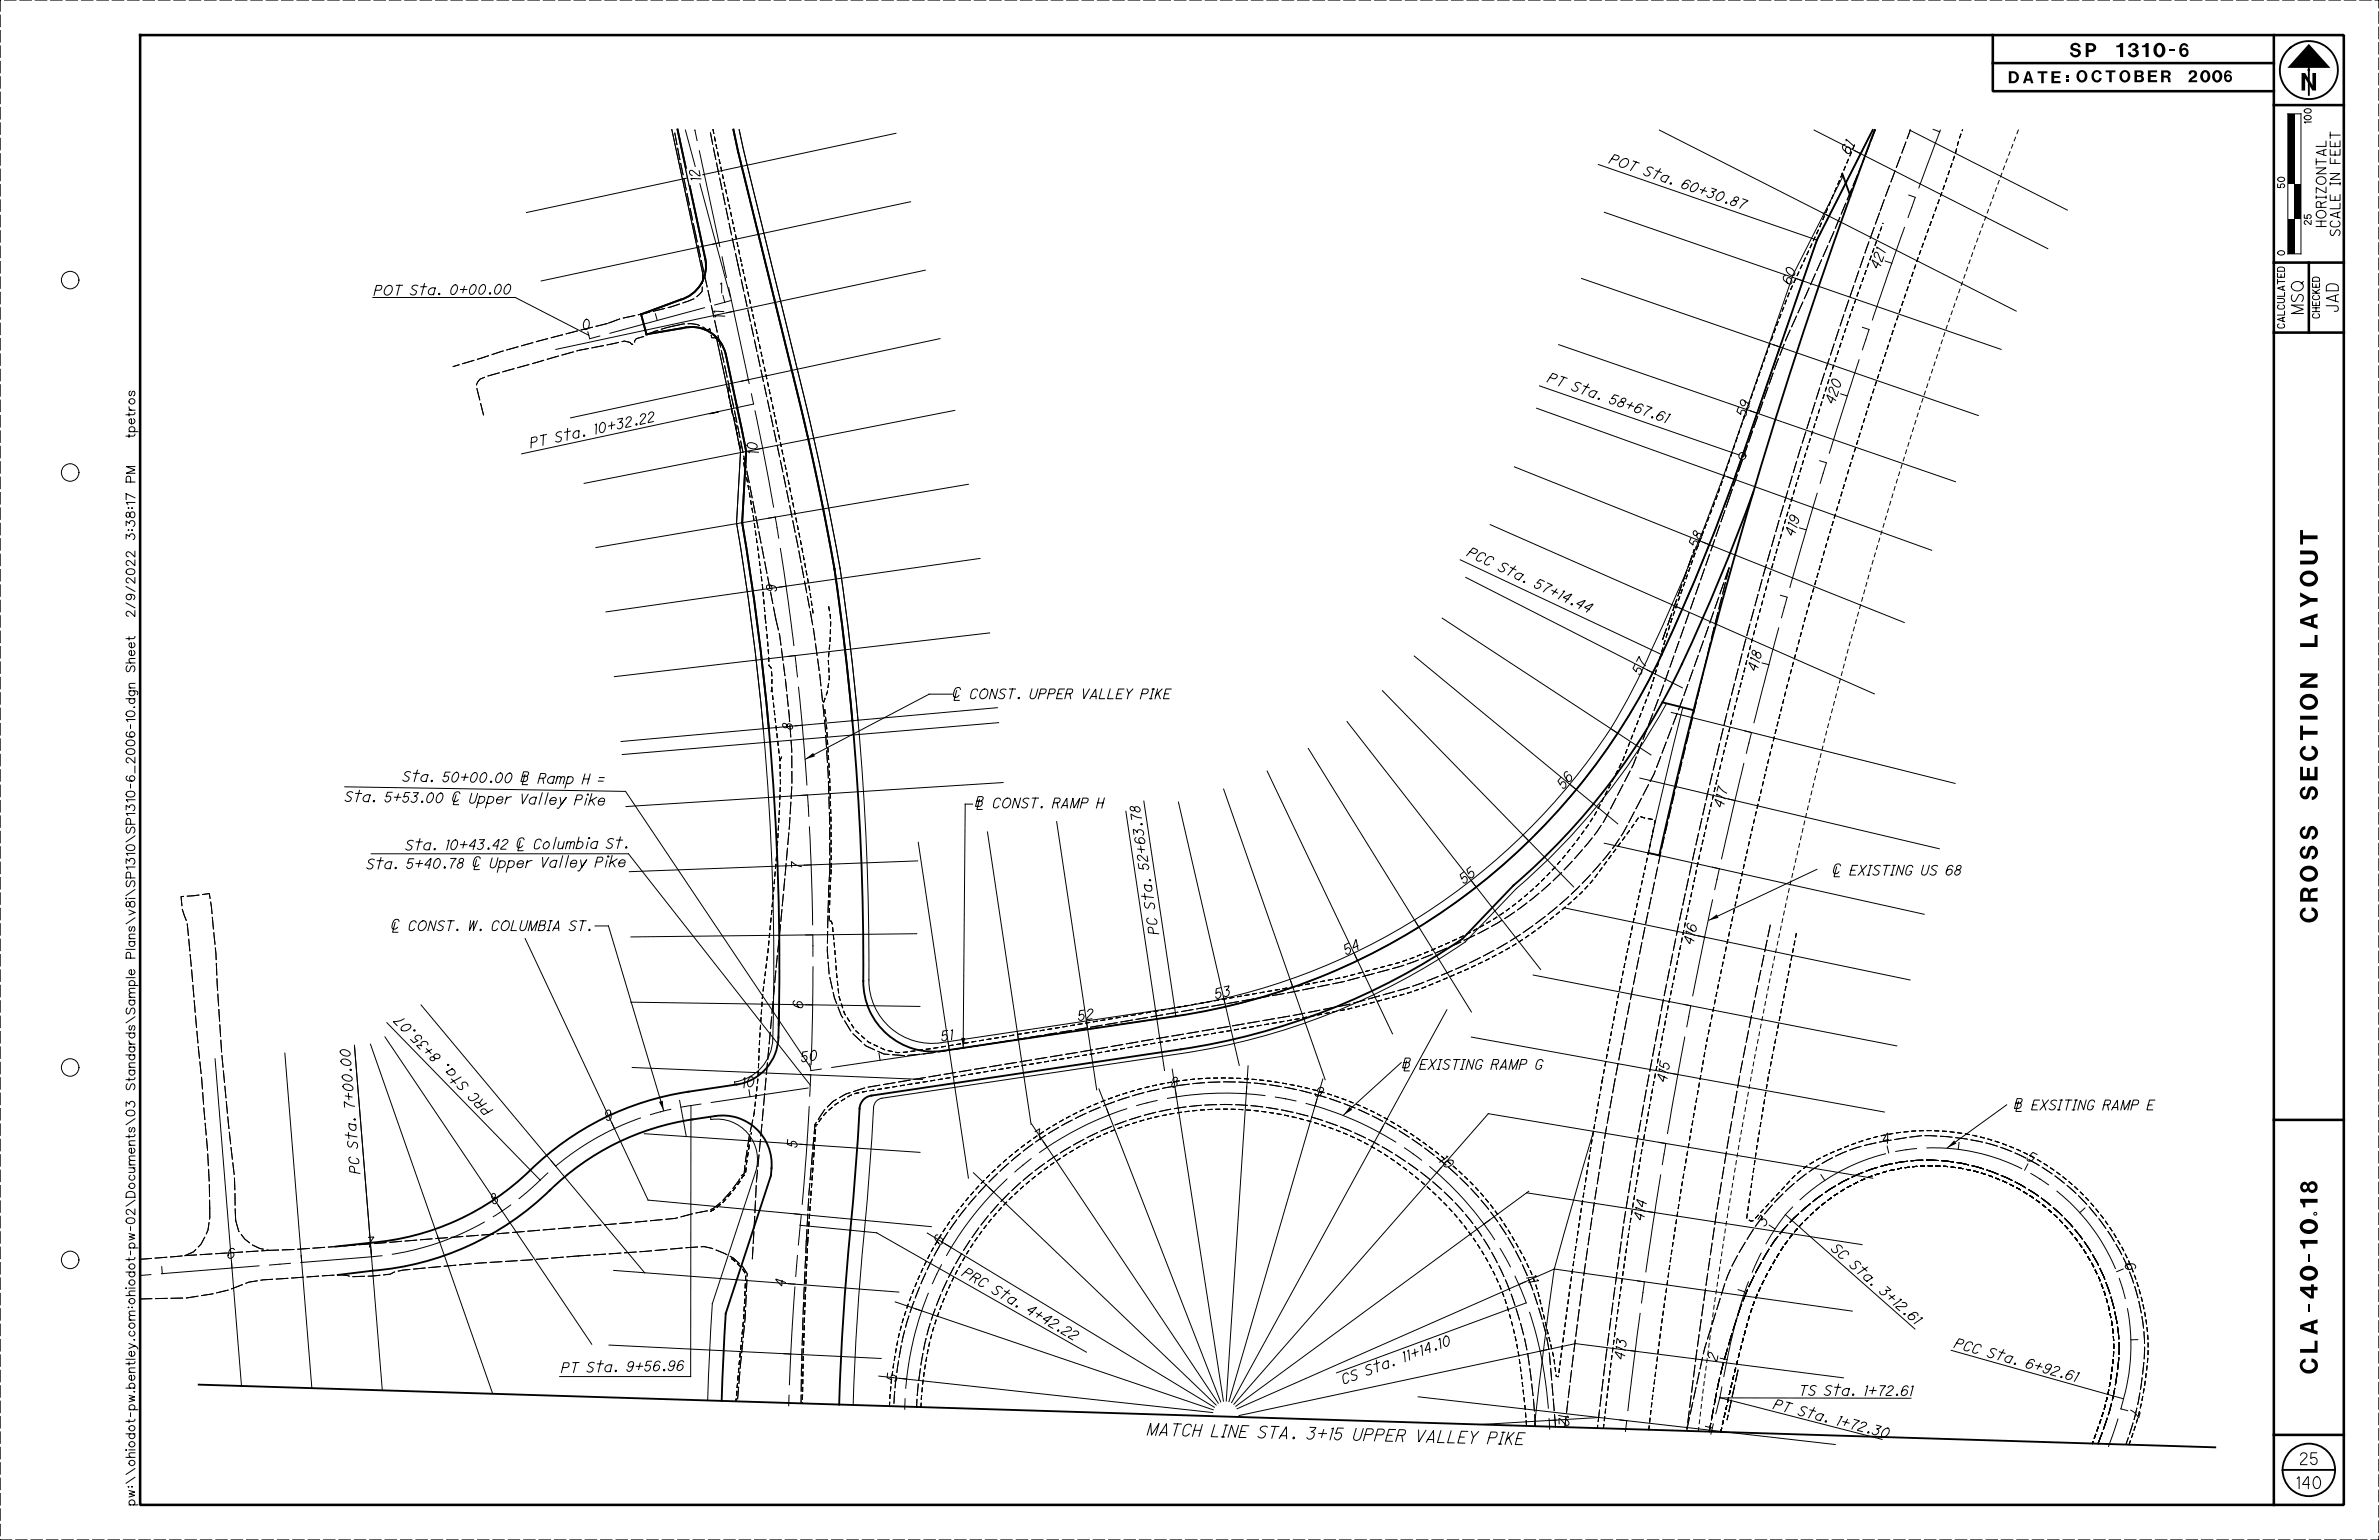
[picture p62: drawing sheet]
<svg xmlns="http://www.w3.org/2000/svg" width="864mm" height="559mm" viewBox="0 0 864 559" stroke-linecap="round" stroke-linejoin="round" font-family="sans-serif">
<defs><g id="words">
<g font-size="6.3">
<text x="835.5" y="32.8">N</text>
<text x="841.3" y="334.7" transform="rotate(-90 841.3 334.7)">CROSS SECTION LAYOUT</text>
<text x="841.3" y="498.4" transform="rotate(-90 841.3 498.4)">CLA-40-10.18</text>
</g>
<text font-size="5.1" x="751.4" y="20.7">SP 1310-6</text>
<g font-size="4.3">
<text x="729.2" y="30.2">DATE:OCTOBER 2006</text>
<text x="836.1" y="113.8" transform="rotate(-90 836.1 113.8)">MSQ</text>
<text x="848.8" y="113" transform="rotate(-90 848.8 113)">JAD</text>
<text x="416.4" y="520.7" transform="rotate(1 416.4 520.7)">MA T C H</text>
<text x="439.7" y="521.3" transform="rotate(1 439.7 521.3)">L I N E</text>
<text x="456.5" y="521.7" transform="rotate(1 456.5 521.7)">S T A .</text>
<text x="474.3" y="522.2" transform="rotate(1 474.3 522.2)">3 + 15</text>
<text x="491" y="522.6" transform="rotate(1 491 522.6)">U P P E R</text>
<text x="513.7" y="523.2" transform="rotate(1 513.7 523.2)">V A L L E Y</text>
<text x="539.9" y="523.9" transform="rotate(1 539.9 523.9)">P I KE</text>
<text x="835.1" y="531.5">25</text>
<text x="833.9" y="540.1">140</text>
</g>
<g font-size="3.6">
<text x="672.6" y="53.4" transform="rotate(-63 672.6 53.4)">1</text>
<text x="584" y="59.1" transform="rotate(19 584 59.1)">P O T</text>
<text x="671.2" y="56.2" transform="rotate(-63 671.2 56.2)">6</text>
<text x="254.5" y="65.5" transform="rotate(-102 254.5 65.5)">12</text>
<text x="596.4" y="63.4" transform="rotate(19 596.4 63.4)">S t a .</text>
<text x="610" y="68.1" transform="rotate(19 610 68.1)">6</text>
<text x="613" y="69.1" transform="rotate(19 613 69.1)">0 + 3</text>
<text x="622.4" y="72.4" transform="rotate(19 622.4 72.4)">0 . 8</text>
<text x="630.7" y="75.2" transform="rotate(19 630.7 75.2)">7</text>
<text x="844.4" y="82.2" transform="rotate(-90 844.4 82.2)">HORIZONTAL</text>
<text x="849.4" y="85.5" transform="rotate(-90 849.4 85.5)">SCALE IN FEET</text>
<text x="683.2" y="95" transform="rotate(-71 683.2 95)">2</text>
<text x="684.2" y="92.2" transform="rotate(-71 684.2 92.2)">1</text>
<text x="651.1" y="100.6" transform="rotate(-71 651.1 100.6)">0</text>
<text x="682.1" y="98" transform="rotate(-71 682.1 98)">4</text>
<text x="135.8" y="107.2" transform="rotate(-1 135.8 107.2)">P O T</text>
<text x="148.9" y="107" transform="rotate(-1 148.9 107)">S t a .</text>
<text x="163.3" y="106.9" transform="rotate(-1 163.3 106.9)">0 + 0</text>
<text x="173.5" y="106.8" transform="rotate(-1 173.5 106.8)">0 . 0</text>
<text x="182.6" y="106.7" transform="rotate(-1 182.6 106.7)">0</text>
<text x="261.5" y="106.4" transform="rotate(-15 261.5 106.4)">1</text>
<text x="650.1" y="103.6" transform="rotate(-71 650.1 103.6)">6</text>
<text x="211.8" y="119.8" transform="rotate(-15 211.8 119.8)">0</text>
<text x="263.2" y="115.2" transform="rotate(-102 263.2 115.2)">11</text>
<text x="561.6" y="138.5" transform="rotate(19 561.6 138.5)">P T</text>
<text x="570.3" y="141.5" transform="rotate(19 570.3 141.5)">S t a .</text>
<text x="666.8" y="143.9" transform="rotate(-72 666.8 143.9)">2</text>
<text x="667.7" y="141" transform="rotate(-72 667.7 141)">0</text>
<text x="583.9" y="146.2" transform="rotate(19 583.9 146.2)">5</text>
<text x="586.8" y="147.2" transform="rotate(19 586.8 147.2)">8 + 6</text>
<text x="634.6" y="148.6" transform="rotate(-71 634.6 148.6)">9</text>
<text x="665.8" y="146.9" transform="rotate(-72 665.8 146.9)">4</text>
<text x="227.2" y="155.1" transform="rotate(-12 227.2 155.1)">2 . 2</text>
<text x="235.3" y="153.4" transform="rotate(-12 235.3 153.4)">2</text>
<text x="595.9" y="150.4" transform="rotate(19 595.9 150.4)">7 . 6</text>
<text x="603.8" y="153.1" transform="rotate(19 603.8 153.1)">1</text>
<text x="633.5" y="151.5" transform="rotate(-71 633.5 151.5)">5</text>
<text x="201.7" y="160.6" transform="rotate(-12 201.7 160.6)">S t a .</text>
<text x="215.8" y="157.6" transform="rotate(-12 215.8 157.6)">10 + 3</text>
<text x="192.8" y="162.5" transform="rotate(-12 192.8 162.5)">P T</text>
<text x="275.4" y="164.6" transform="rotate(-101 275.4 164.6)">10</text>
<text x="652.1" y="191.9" transform="rotate(-74 652.1 191.9)">19</text>
<text x="617.3" y="196.1" transform="rotate(-68 617.3 196.1)">8</text>
<text x="651.3" y="194.9" transform="rotate(-74 651.3 194.9)">4</text>
<text x="532.4" y="201.6" transform="rotate(25 532.4 201.6)">P C C</text>
<text x="616.2" y="199" transform="rotate(-68 616.2 199)">5</text>
<text x="543.6" y="206.9" transform="rotate(25 543.6 206.9)">S t a .</text>
<text x="282" y="214.5" transform="rotate(-98 282 214.5)">9</text>
<text x="556.6" y="213" transform="rotate(25 556.6 213)">5</text>
<text x="559.4" y="214.3" transform="rotate(25 559.4 214.3)">7 + 14 . 4</text>
<text x="574.4" y="221.4" transform="rotate(25 574.4 221.4)">4</text>
<text x="595.5" y="245.1" transform="rotate(-63 595.5 245.1)">5</text>
<text x="596.9" y="242.4" transform="rotate(-63 596.9 242.4)">7</text>
<text x="637.7" y="243.9" transform="rotate(-75 637.7 243.9)">4</text>
<text x="638.5" y="240.9" transform="rotate(-75 638.5 240.9)">18</text>
<text x="345.7" y="253.6">| CONST. UPPER VALLEY PIKE</text>
<text x="287.8" y="264.8" transform="rotate(-95 287.8 264.8)">8</text>
<text x="146.2" y="283.5" transform="rotate(1 146.2 283.5)">S t a .</text>
<text x="160.6" y="283.7" transform="rotate(1 160.6 283.7)">5</text>
<text x="163.6" y="283.7" transform="rotate(1 163.6 283.7)">0 + 0</text>
<text x="173.8" y="283.9" transform="rotate(1 173.8 283.9)">0 . 0</text>
<text x="183" y="284" transform="rotate(1 183 284)">0</text>
<text x="195.3" y="284.2" transform="rotate(1 195.3 284.2)">R a m p</text>
<text x="211.3" y="284.4" transform="rotate(1 211.3 284.4)">H</text>
<text x="216.9" y="284.5" transform="rotate(1 216.9 284.5)">=</text>
<text x="567.6" y="286.5" transform="rotate(-51 567.6 286.5)">5</text>
<text x="569.6" y="284.1" transform="rotate(-51 569.6 284.1)">6</text>
<text x="125.2" y="290.8" transform="rotate(1 125.2 290.8)">S t a .</text>
<text x="139.6" y="291" transform="rotate(1 139.6 291)">5 + 5</text>
<text x="149.1" y="291.1" transform="rotate(1 149.1 291.1)">3 . 0</text>
<text x="157.9" y="291.3" transform="rotate(1 157.9 291.3)">0</text>
<text x="170.2" y="291.5" transform="rotate(1 170.2 291.5)">U p p e r</text>
<text x="188.5" y="291.7" transform="rotate(1 188.5 291.7)">V a l l e y</text>
<text x="354" y="293.1">\ CONST. RAMP H</text>
<text x="625.5" y="293.4" transform="rotate(-77 625.5 293.4)">4</text>
<text x="626.2" y="290.4" transform="rotate(-77 626.2 290.4)">17</text>
<text x="414" y="294.8" transform="rotate(-98 414 294.8)">8</text>
<text x="415.3" y="303.1" transform="rotate(-98 415.3 303.1)">3 . 7</text>
<text x="147.2" y="308.5">Sta. 10+43.42 | Columbia St.</text>
<text x="133.1" y="315.3">Sta. 5+40.78 | Upper Valley Pike</text>
<text x="290.9" y="315.4" transform="rotate(-92 290.9 315.4)">7</text>
<text x="416.7" y="312.5" transform="rotate(-98 416.7 312.5)">2 + 6</text>
<text x="417.1" y="315.6" transform="rotate(-98 417.1 315.6)">5</text>
<text x="665.1" y="317.5">| EXISTING US 68</text>
<text x="531.4" y="320.9" transform="rotate(-38 531.4 320.9)">5</text>
<text x="533.8" y="319" transform="rotate(-38 533.8 319)">5</text>
<text x="419.3" y="329.8" transform="rotate(-98 419.3 329.8)">S t a .</text>
<text x="141.9" y="337.7">| CONST. W. COLUMBIA ST.</text>
<text x="420.6" y="338.8" transform="rotate(-98 420.6 338.8)">P C</text>
<text x="615.2" y="340" transform="rotate(-78 615.2 340)">16</text>
<text x="488.7" y="346.6" transform="rotate(-26 488.7 346.6)">5</text>
<text x="491.5" y="345.3" transform="rotate(-26 491.5 345.3)">4</text>
<text x="614.5" y="343" transform="rotate(-78 614.5 343)">4</text>
<text x="291.4" y="365.9" transform="rotate(-89 291.4 365.9)">6</text>
<text x="441.3" y="362.5" transform="rotate(-13 441.3 362.5)">5</text>
<text x="444.3" y="361.8" transform="rotate(-13 444.3 361.8)">3</text>
<text x="147.4" y="370.3" transform="rotate(-134 147.4 370.3)">7</text>
<text x="391.5" y="370.4" transform="rotate(-8 391.5 370.4)">5</text>
<text x="153.5" y="376.6" transform="rotate(-134 153.5 376.6)">5 . 0</text>
<text x="341.8" y="377.8" transform="rotate(-8 341.8 377.8)">5</text>
<text x="344.9" y="377.4" transform="rotate(-8 344.9 377.4)">1</text>
<text x="127.2" y="383.5" transform="rotate(-95 127.2 383.5)">0</text>
<text x="160.2" y="383.5" transform="rotate(-134 160.2 383.5)">8 + 3</text>
<text x="290.9" y="385.4" transform="rotate(-8 290.9 385.4)">5</text>
<text x="294" y="385" transform="rotate(-8 294 385)">0</text>
<text x="509" y="388">\ EXISTING RAMP G</text>
<text x="605.5" y="389.9" transform="rotate(-80 605.5 389.9)">15</text>
<text x="127.9" y="392.6" transform="rotate(-95 127.9 392.6)">0 . 0</text>
<text x="170.2" y="393.8" transform="rotate(-134 170.2 393.8)">S t a .</text>
<text x="269.5" y="394.8" transform="rotate(-8 269.5 394.8)">10</text>
<text x="425.3" y="394.7" transform="rotate(-9 425.3 394.7)">8</text>
<text x="604.9" y="393" transform="rotate(-80 604.9 393)">4</text>
<text x="477.1" y="397.5" transform="rotate(16 477.1 397.5)">9</text>
<text x="128.7" y="402.4" transform="rotate(-95 128.7 402.4)">7 + 0</text>
<text x="178.8" y="402.7" transform="rotate(-134 178.8 402.7)">P R C</text>
<text x="220.3" y="406.9" transform="rotate(-25 220.3 406.9)">9</text>
<text x="731.1" y="402.7">\ EXSITING RAMP E</text>
<text x="129.9" y="416.7" transform="rotate(-95 129.9 416.7)">S t a .</text>
<text x="289.3" y="416.5" transform="rotate(-86 289.3 416.5)">5</text>
<text x="376.9" y="414.1" transform="rotate(-34 376.9 414.1)">7</text>
<text x="683.5" y="415.2" transform="rotate(-13 683.5 415.2)">4</text>
<text x="130.6" y="425.8" transform="rotate(-95 130.6 425.8)">P C</text>
<text x="522.2" y="421.3" transform="rotate(41 522.2 421.3)">10</text>
<text x="735.4" y="420.8" transform="rotate(27 735.4 420.8)">5</text>
<text x="179.2" y="437.2" transform="rotate(-34 179.2 437.2)">8</text>
<text x="596.6" y="443.1" transform="rotate(-81 596.6 443.1)">4</text>
<text x="597.1" y="440.1" transform="rotate(-81 597.1 440.1)">14</text>
<text x="640.6" y="445.1" transform="rotate(-56 640.6 445.1)">3</text>
<text x="133.1" y="452.6" transform="rotate(-5 133.1 452.6)">7</text>
<text x="341.5" y="452" transform="rotate(-59 341.5 452)">6</text>
<text x="664.5" y="453.5" transform="rotate(41 664.5 453.5)">S C</text>
<text x="82.6" y="456.7" transform="rotate(-5 82.6 456.7)">6</text>
<text x="671.2" y="459.4" transform="rotate(41 671.2 459.4)">S t a .</text>
<text x="771.2" y="458.8" transform="rotate(68 771.2 458.8)">6</text>
<text x="285" y="467" transform="rotate(-86 285 467)">4</text>
<text x="349.1" y="462.8" transform="rotate(30 349.1 462.8)">P R C</text>
<text x="554" y="463.3" transform="rotate(66 554 463.3)">11</text>
<text x="359.8" y="469" transform="rotate(30 359.8 469)">S t a .</text>
<text x="682" y="468.9" transform="rotate(41 682 468.9)">3 + 12 . 6</text>
<text x="372.2" y="476.2" transform="rotate(30 372.2 476.2)">4 + 4</text>
<text x="694.5" y="479.9" transform="rotate(41 694.5 479.9)">1</text>
<text x="380.5" y="481" transform="rotate(30 380.5 481)">2 . 2</text>
<text x="387.7" y="485.2" transform="rotate(30 387.7 485.2)">2</text>
<text x="590" y="490.5" transform="rotate(-83 590 490.5)">13</text>
<text x="709.3" y="488.9" transform="rotate(16 709.3 488.9)">P C C</text>
<text x="213" y="497.9" transform="rotate(-1 213 497.9)">S t a .</text>
<text x="227.4" y="497.6" transform="rotate(-1 227.4 497.6)">9 + 5</text>
<text x="237" y="497.5" transform="rotate(-1 237 497.5)">6 . 9</text>
<text x="245.5" y="497.3" transform="rotate(-1 245.5 497.3)">6</text>
<text x="509.6" y="494.2" transform="rotate(-20 509.6 494.2)">11+ 14 . 10</text>
<text x="589.6" y="493.6" transform="rotate(-83 589.6 493.6)">4</text>
<text x="623.2" y="493.9" transform="rotate(-79 623.2 493.9)">2</text>
<text x="721.2" y="492.3" transform="rotate(16 721.2 492.3)">S t a .</text>
<text x="735.1" y="496.2" transform="rotate(16 735.1 496.2)">6 + 9</text>
<text x="203.8" y="498.1" transform="rotate(-1 203.8 498.1)">P T</text>
<text x="325.4" y="501.4" transform="rotate(-84 325.4 501.4)">5</text>
<text x="487.7" y="502.3" transform="rotate(-20 487.7 502.3)">C S</text>
<text x="496.1" y="499.2" transform="rotate(-20 496.1 499.2)">S t a .</text>
<text x="744.3" y="498.8" transform="rotate(16 744.3 498.8)">2 . 6</text>
<text x="752.5" y="501.1" transform="rotate(16 752.5 501.1)">1</text>
<text x="653.1" y="506.3">TS Sta. 1+72.61</text>
<text x="565.8" y="513.1" transform="rotate(87 565.8 513.1)">12</text>
<text x="643.6" y="511.1" transform="rotate(14 643.6 511.1)">P T</text>
<text x="652.5" y="513.4" transform="rotate(14 652.5 513.4)">S t a .</text>
<text x="773.7" y="510.8" transform="rotate(105 773.7 510.8)">7</text>
<text x="666.4" y="517" transform="rotate(14 666.4 517)">1+ 7</text>
<text x="674.3" y="519" transform="rotate(14 674.3 519)">2 . 3</text>
<text x="682.4" y="521.1" transform="rotate(14 682.4 521.1)">0</text>
</g>
<g font-size="3.2">
<text x="49" y="157.7" transform="rotate(-90 49 157.7)">tpetros</text>
<text x="49" y="216.9" transform="rotate(-90 49 216.9)">2/9/2022 3:38:17 PM</text>
<text x="49" y="546.1" transform="rotate(-90 49 546.1)">pw:\\ohiodot-pw.bentley.com:ohiodot-pw-02\Documents\03 Standards\Sample Plans\v8i\SP1310\SP1310-6_2006-10.dgn Sheet</text>
</g>
<g font-size="2.5">
<text x="839" y="44.7" transform="rotate(-90 839 44.7)">100</text>
<text x="829.3" y="68.1" transform="rotate(-90 829.3 68.1)">50</text>
<text x="839" y="81.4" transform="rotate(-90 839 81.4)">25</text>
<text x="829.3" y="92.6" transform="rotate(-90 829.3 92.6)">0</text>
<text x="829.3" y="119" transform="rotate(-90 829.3 119)">CALCULATED</text>
<text x="842" y="115.4" transform="rotate(-90 842 115.4)">CHECKED</text>
</g>
</g></defs>
<g fill="none" stroke="#000" stroke-width=".68">
<path d="M838.1 24.6v9.8M246 47l10 46.9a12.7 12.7 0 0 1-9.1 14.9l-14.2 5.3 2 7.2 13.1-2.2a12.8 12.8 0 0 1 15.7 9.6l7.4 35.1-1.5 25.9a945.2 945.2 0 0 1 12.9 189 17.8 17.8 0 0 1-14.9 14.8l-17.5 2.6a105.3 105.3 0 0 0-60 30.9 93.9 93.9 0 0 1-55.5 24l-12.6 1.3M266.2 47.1l1.7 7.9 22.8 92.5 6.4 28.5 5.8 30.5 4.3 33.5a1015.1 1015.1 0 0 1 6.3 118.2 25.4 25.4 0 0 0 29 23.1l86.8-13a233.4 233.4 0 0 0 178-139.6 746.3 746.3 0 0 0 25.2-63.2l27.1-78.4 20.2-39.9M680.5 47.2a1960 1960 0 0 0-78.2 263.2l-4-.9M668.8 63l2.9 8.1M636.4 178.7a652.2 652.2 0 0 1-32.1 74.7 240.5 240.5 0 0 1-54.9 67.9l-18.5 19.3a244.7 244.7 0 0 1-102.2 40.2l-112.4 16.7a5 5 0 0 0-4.3 4.8l-1.6 24.3-3.9 46.1-1.1 18.5-.8 18.5M603.5 254.8l11.3 2.9M282.8 367l-.1 5M122.6 462.6l12.7-1.5a105.3 105.3 0 0 0 66.9-31.6 93.6 93.6 0 0 1 49.2-23.3l8.3-1.2a17.8 17.8 0 0 1 20.4 18.9l-.2 2.6-16.4 50.1-1.5 31.7M72.1 502.4l732.1 22.8"/>
<circle cx="838.2" cy="25.4" r="10.5"/>
</g>
<g fill="none" stroke="#000" stroke-width=".36">
<path d="M243.9 47l11.6 54M248.8 47.2l16.3 60.6M252.2 47.2l.8 3.8M253.9 54.7l7.4 34.8M268.3 47.1l1.6 7.5 23.4 95.3 7.9 36.2a659.7 659.7 0 0 1 10 72.8 1076.1 1076.1 0 0 1 4.4 99.7 22.9 22.9 0 0 0 26.1 19.8l84.7-12.7a228.7 228.7 0 0 0 161-105.9 310 310 0 0 0 16.2-32.8 728 728 0 0 0 25.1-62.9l22.2-64.5 18.2-35.9M325.2 48.4l-134.1 28.7M580.2 59.7l79.4 27.4M602.4 47.2l129.5 65.7M658.5 47.2l84.9 43M673.2 54.6l2.2 1.2M679.1 48.6l-16.1 31.7M693.2 47.2l57.3 29"/>
<path d="M701.7 46.9l2.4 .9M704.4 47.2l-7.8 21M330.6 73.2l-134.1 28.8M582.4 77l144 49.8M692.9 70.8l2.4 .8M695.2 71.8l-2.6 7.1M262.1 93.2l1.6 7.5M335.9 98l-134.1 28.8M659.6 87.1l-8.1 23.1M661.3 83.7l-1.7 3.4M684.4 94.7l2.4 .8M691.3 82.5l-11.6 33.6"/>
<path d="M135.4 107.9l51.7 .1 26.6 13.7M237.9 113.8l.7 2.5M255.7 111.7l-34.3 9.2M262.4 107.2l.7 2.5 2.4-.7M264.5 104.4l7.5 34.8M574.1 101l144 49.8M650.3 113.9l-2.5 7.2M652 101.1l2.4 .8M676.1 118.8l2.4 .8M678.5 119.7l-2.4 7.2M213.4 120.4l.7 2.5 3.6-1M260 122.4l8.8 41.6-1.4 25.8a943.9 943.9 0 0 1 12.9 189.3 16.3 16.3 0 0 1-13.6 13.5l.1 1"/>
<path d="M341.2 122.9l-134.1 28.7M565.8 125.1l144.1 49.7M643.7 125.1l2.4 .8M646.6 124.7l-11.6 33.6M674.9 130.6l-10.8 33.8M260.6 149.5l-2.8 .6M272.8 142.9l.7 3.7-84.1 18.1M274.1 149.1l6.7 34.9M346.6 148.9l-134.5 26.5M557.8 148.1l143.4 51.6M558.8 140l72.5 25.1M635.5 149.1l2.4 .8"/>
<path d="M668.2 142.9l2.4 .8M276.9 162.6l-2.5 .5M351.5 175.7l-135.2 23M549.7 169.4l141.6 56.5M627.1 173l2.4 .9M633.7 161.9l-7.8 21.8M659.7 179l-10 34.1M660.6 167.2l2.4 .7M663 168.1l-2.2 7.3M281.4 187.7l1.3 7.6M281.4 187.6l-2.5 .4M283.3 199l4.9 35.2"/>
<path d="M540.9 190.4l139.5 61.4M618.1 196.7l2.4 1M620.4 197.9l-6.3 15.4-7.7 17.3M624.6 187.3l-2.8 7.1M653.3 191.6l2.4 .7M285.4 212.7l-2.6 .4M355.7 202.6l-135.7 19.4M530.1 203.1l73.1 34.4M532.1 209.5l78.6 40.1M646.3 216l2.5 .7M648.7 216.8l-2 7.4M288.6 237.9l-2.5 .3"/>
<path d="M288.6 238l.9 7.6M359.2 229.7l-136.2 15.8M513.4 238.1l73.9 60.8M523.5 224.3l75.8 49.6M603.2 237.5l-8.3 16.1M604.8 234.1l-1.6 3.4M608.4 220l2.3 1.1M645.7 227.9l-9 34.4M289.9 249.4l1.8 19.3 1.2 16.1M345.7 251.9h-8.4l-45 23.6M362.1 256.8l-136.6 12.3M501.8 250.6l69.5 71.2"/>
<path d="M592.9 256.9l-3.9 6.5M597.7 243l2.3 1.1M605 255.2a243.2 243.2 0 0 1-54.5 67.2l-18.6 19.4a247.3 247.3 0 0 1-103 40.5l-108.8 16.2a3.6 3.6 0 0 0-3 3.3l-1.7 25.8-4 48.1-1.7 34.1M606.7 258.5l103 25.8M610.9 256.7l-6.7 27.5-5.9 25.3M639.7 240.6l2.4 .6M291.2 263.2l-2.5 .2M362.5 262.2l-136.6 11.6M460 279.8l45.5 95.3M474.9 271.6l59.2 95.6M489 261.8l70.3 90M585.1 264.7l2.1 1.4"/>
<path d="M586.9 266.6l-10 14-4.3 5.4-7.5 8.6M633 277l-8.1 34.6M633.3 265.2l2.5 .6M635.8 265.9l-1.9 7.4M227.1 287.2l67.1 100M293.2 288.5l-2.6 .1M293.2 288.6l.4 7.6M353.1 291.8h-2.7l-.8 88.4M364.1 284l-136.8 8.7M383.6 298.1l14.5 97.4M408.7 294.4l14 94M415.2 290.7l11.7 78"/>
<path d="M427.8 291l22.1 95.6M444.2 286.3l36.8 105.5M562.6 297.5l-5.3 5.4M595.3 282.3l108.7 25.7M627.3 289.9l2.5 .6M228.1 309.8l65.8 83.6M293.8 300l1.2 35.6M294.4 313.8l-2.5 .1M333.1 312.4l-104.6 3.9M333.3 305.6l18.2 121.9M358.5 301.9l15.8 106.1M534.3 319.9l1.6 2"/>
<path d="M553.2 303.4l1.8 1.8M554.6 305.6l-5.8 5.4-7.8 6.8-13.7 10.5M582.4 306l116.1 25.8M621.7 314.7l2.4 .5M624.1 315.4l-1.6 7.4M659.6 315.5l-39.3 18.4M216 336h4.9M295.1 339.4v7.6M295.1 339.2l-2.6 .1M332.8 338.8l-103.8 1.2M513.7 334.2l1.4 2.2M514.5 336.7l-10.6 6.2-6.1 3.2-14.8 6.9"/>
<path d="M524.1 330.5l-6.3 4.2M568.2 329.5l125.2 26.1M616.3 339.5l2.5 .6M621.7 326.5l-7.2 34.9M190.6 340.6l44.7 94.9 102.8 9.6M295.1 350.8l-.7 35.5M468.5 355.8l.8 2.4M468.7 358.4l-17 5.2-17.3 3.9M479.4 354.4l-7.1 2.8M556.6 353.8l132 25.7M128.7 379.3l6.2 76.7M134.5 378.9l44.4 126.8"/>
<path d="M139.7 376.2l75.1 111.6M140.4 371.1l55.7 57.1M152.9 364.7l81.1 97.2M229 363.6l104.9 1.6M292.5 364.6h2.5M344.2 378.5l.4 2.5M369.3 374.7l.4 2.5M387.3 374.6l-35.2 5.3M394.4 371l.4 2.5M398.6 372.9l-7.5 1.2M419.6 367.2l.3 2.5M426.9 368.7l-24.5 3.7"/>
<path d="M430.6 368.1l-3.7 .6M444.4 362.8l.5 2.5M525.2 366.4l-78.1 142.6M534.1 376.3l149.9 27.2M611.3 364.5l2.5 .4M611.6 376.3l-6.3 35M613.7 365.1l-1.4 7.5M78.1 384.2l9.6 118.7M103.4 382.1l9.8 121.6M128.7 380.1l10.1 124.4M229.5 387.3l105.4 4.4M246.7 399.3l2.4 13.1"/>
<path d="M271.9 395.4l.4 2.5M293.3 394.8l-35.1 5.2M294 386l.4 2.5 3.7-.6M294.3 390.1l-.4 7.7M319.1 382.2l.4 2.5M337 382.1l-35.1 5.2M348.4 380.4l-7.6 1.2M398.9 395.1l44.2 113.6M420.1 399.3l-7.5 1.9M425.5 387.9l18.6 120.5M452.6 394.4l-.2 2.5M453.1 386.8l-8 121.6"/>
<path d="M459.2 397.5a114.5 114.5 0 0 0-35.4 1.1M463 398.1l7.4 1.4M478.1 398.9l-.7 2.4M480.2 391.5l-34.1 117.1M508.6 385.6l-20.8 19M606.6 389.5l2.5 .4M222 407.2l1.1 2.3M232.5 405.7l-8.6 3.4-8.6 4.5-7.8 5-5.8 4.5M233.9 411.4l100.1 6.7M243.5 402.5l-7.4 2M250.8 401.1l-.1 98.4M254.4 400.6l-7.2 1.1"/>
<path d="M257.9 405.2l.2 1a14.8 14.8 0 0 1 16.1 19.2l-15.6 47.6-1.7 35.2M293.8 401.6l-2.6 35.4M374.5 407.8l67.7 101.4M378.7 414.2l1.4 2.1M401.7 402.2l.9 2.4M409 402.3a115.1 115.1 0 0 0-31.6 15.9M474.1 400.4a117.8 117.8 0 0 1 32.6 14M502 408.8l-1.2 2.2M509.8 416.5l6.2 4.5M578.4 410.5l-14.2 50M602.2 414.5l2.5 .4M604.7 415.1l-1.3 7.5"/>
<path d="M684.4 418.6a71.4 71.4 0 0 0-30.9 16.7M685.1 415.9l.5 2.5M695.7 416.8l-7.5 1M699.5 416.5a72.2 72.2 0 0 1 34.4 7.5M711.2 414.5l-.4 2.6M728.5 400.9l-21.6 15.6M180.8 437.3l1.5 2.1M182.3 439.4l-3.2 2.1M185.4 437.2l-3.1 2.2M196.1 428.2l-7.7 6.7M198.9 425.6l-2.8 2.6M200.1 421.2l1.6 2"/>
<path d="M353.4 425.6l88.1 84.2M365.5 427.8a115.7 115.7 0 0 0-21.9 27.8M374.3 420.4l-5.9 4.9M519 423.3a115.1 115.1 0 0 1 23.5 26.5M523.2 423.6l-1.7 1.9M554.2 432.8l121.8 18.8M555 432.3l-106.4 78M602.8 426.3l-5.3 35.2M650.7 438l-2.6 2.8M661 426.2l1.4 2.1M679.8 427.5l-139.5-23.4-92.4 105.5M736.1 422.3l-1.1 2.3"/>
<path d="M737.2 425.8l6.5 4.1M746.7 432.2a72.2 72.2 0 0 1 21.2 28.1M756.8 438.3l-1.8 1.7M58.7 459.6l.2 2.6M84 457.6l.2 2.5M94 459.3l-35.4 2.9M105.4 458.4l-7.6 .6M109.3 455.5l.2 2.6M134.7 453.5l.2 2.5M134.9 456l-25.7 2.1M138.6 455.6l-3.7 .4M158.8 448.4l.8 2.4"/>
<path d="M175.8 443.4l-6.5 3.4-8.9 3.7-9.6 2.9-8.4 1.7M288.3 440.4l2.6 .3M289.5 455.6l-.6 7.6M290.5 444.6l-.7 7.2M290.5 444.6l27.7 2.7M290.9 440.8l-.4 3.8M336.6 447.4l104.2 63.2M341.8 458.9l-3.3 6.9M343.1 451.4l2.2 1.3M540.7 442.7l-2 1.5M544.5 453l3.8 6.7M639.3 454.7l-3.2 6.9"/>
<path d="M642.2 444.5l2.1 1.4M648.1 440.8l-3.4 4.6-3.6 5.9M648.1 440.8l47 41.4M54.8 462.5l-3.8 .3M222.8 461l103.5 7.8M286.1 465.8l2.5 .2M288.6 467l-1.1 16.1-.9 19.4M325 472.4l115.4 39.2M332.2 474.8l2.4 .9M337 469.3a115.3 115.3 0 0 0-8.2 34.5M550 463.1l4 9.7-68.8 25.4M553.7 465.1l-2.3 1"/>
<path d="M555.2 476.2l2.5 8.4 2.1 9.3 1.3 7.7 .9 9.4M564.2 460.5l-3.7 27.2-3.5 29.8M564.2 460.5l108.2 15.3M564.2 460.5l-115.1 50.7M595.4 476.6l-4.5 35.2M596.9 465.3l-1 7.5M631 468l2.4 .8M634.7 465.1l-2.3 6.6-2.4 8.3-4.2 19.5M769.3 463.9l2.2 7.3M770.7 460.5l-2.3 .9M772.3 474.9a71.9 71.9 0 0 1-1.4 32.7M221.1 488.1l98.8 4.8"/>
<path d="M284.5 491.2l2.6 .1M319 499.3l121.2 13.3M561.6 489.8l-2.5 .5M591 490l2.6 .3M624.5 492.8l2.5 .5M669.1 500l-97.2-12.5-122.1 26.1M708.3 490l62.6 17.6M776 486.1l-2.5 .1M286.4 506.3l-.1 3.8M326.6 500.1l2.5 .3M328.5 507.5l-.1 3.9M514.8 506.8l151.4 17.4"/>
<path d="M562.3 514.8l.2 3.8M564.9 515.3l-2.5 .1M580.5 514.3l-42.8 2.6M588 515.2l2.5 .3M590.5 515.7l-.4 3.7M619.1 517.6l2.5 .5M621.9 516.7l-.8 3.7M624.3 507.2l69.4 .2M624.3 507.2l58.9 15.1M624.3 507.2l-1.4 5.8M625.1 503.2l-.8 4M768.8 514.9l-3.4 9.9"/>
<path d="M770.9 507.6l-1 3.6 2.5 .7"/>
<circle cx="632.5" cy="165.5" r="1.28"/>
</g>
<path d="M838.1 15.9l7.9 8.7h-15.7zM292.3 275.5l2.9-2.3 .6 1.3zM620.3 333.9l2.9-2.1 .6 1.3zM348.9 376.6h1.5l-.8 3.6zM489.9 401.6l1 1.1-3.1 1.9zM709.4 413.8l.8 1.2-3.3 1.5z" fill="#000"/>
<path d="M723.4 12.7v20.4h102M723.4 22.9h102" fill="none" stroke="#000" stroke-width=".93"/>
<g fill="none" stroke="#000" stroke-width=".36" stroke-dasharray="1.4 1.4">
<path d="M258.8 47l10.4 48.8M673.2 52.7l-12.8 30-10.8 23.2a1652.2 1652.2 0 0 0-26.2 74M269.1 161.4l-.4 1.2-.2-.2-1.3-7.8-.7-3.3-.6-1.1-1.6-7.9 .4-.9-.3-1.4 .2-.1M623.4 179.9a635.5 635.5 0 0 0-24 69.5l-10.3 26.5-2.5 4.9a143.2 143.2 0 0 1-13 22.6 112.3 112.3 0 0 1-52.1 40.6 122.2 122.2 0 0 1-26 8.6l-7.8 2-18.9 3.6-53.1 9.4-77.2 12.8-10 1.4a21.8 21.8 0 0 1-18.1-8l-3.9-6.1-1.9-6.2-2.5-26.3-.3-.9-1-.2M277.8 224.6a548.9 548.9 0 0 0-7.9-57.4l.2-.8M277.8 224.6l1.4 16.9 .8 .9 .2 3.6-.3 5.8M295.1 222.4l-1.2-8.3a2796.7 2796.7 0 0 0-18.9-92.4l-5.8-25.9M299 254.7l1.4-3.7 .7-5-.4-6.7 .6-7a37.9 37.9 0 0 0-.6-13M299.4 257.5a518.7 518.7 0 0 1 2.3 58.2M283.1 276l-3-26.3M301.7 315.7l-.7 19.4M581.6 392.2a2565.2 2565.2 0 0 1 19.3-94.7l-3.6-.6-2.2-.7-8.6 11.9a101.9 101.9 0 0 1-15.5 18.7 140.9 140.9 0 0 1-45.4 27.9 134.1 134.1 0 0 1-27.6 9.2l-8.3 2.2-19.7 3.8-155.1 26a25.6 25.6 0 0 0-17.5 10.9l-.4 1.3-1.1-.1"/>
<path d="M273.8 404.1l1.4-13 .6-14.4 1-15.2a936.9 936.9 0 0 0 6.5-77.5l-.2-8 .9-1.8M258 439.5l1.6-.9a28.9 28.9 0 0 0 5.9-5.7l3.1-4.1 1-1.9 1-.8 2.2-15M265.6 456.8l3.6 3.2 1.5 2.3a304.1 304.1 0 0 1-2.4 32.7l-1.1 13.5M293.2 450.4l-1 23.4-.9 35.4M293.2 450.4l3-42.3M322.9 510.2a123.8 123.8 0 0 1 33-80.5 122 122 0 0 1 130.4-31.4 132.3 132.3 0 0 1 55.1 39.3 116.3 116.3 0 0 1 16.4 29.5l6.2 25.4 .9 6.9 .8 .2a2136.3 2136.3 0 0 1 15.9-107.4M334.3 510.6a110.7 110.7 0 0 1 122-107.5 107.4 107.4 0 0 1 67.5 33 96.1 96.1 0 0 1 27.2 53.9l2 15.1 1.1 12.3M582 518.3a1769.4 1769.4 0 0 1 29.4-181.7 1792.9 1792.9 0 0 1 72.1-255.5M598.5 518.8a1903.1 1903.1 0 0 1 50.1-269.5 2027.8 2027.8 0 0 1 56.8-180.9l4.4-12.6 1.5-5.6 1.1-3M616.5 519.4a1915.8 1915.8 0 0 1 116.2-472.2M624.7 519.6l4.7-20.7a342.3 342.3 0 0 1 7.5-26.8 86.7 86.7 0 0 1 21.3-32.1 63.5 63.5 0 0 1 81.8-4 66.5 66.5 0 0 1 27.1 57.3 100.1 100.1 0 0 1-7.6 30.5M772.9 524.2a102.4 102.4 0 0 0 6.7-39.8 80 80 0 0 0-92.9-73 92.3 92.3 0 0 0-31.6 12.3 100.7 100.7 0 0 0-11.8 11.7l-6.9 7.5-.8 .2-1.6-.9 3.7-25.8 4.2-25.5 10.4-53.2"/>
</g>
<g fill="none" stroke="#000" stroke-width=".36" stroke-dasharray="4.2 1.4">
<path d="M680.8 47.2l-4.6 11.6M682.2 77.3a1873.4 1873.4 0 0 0-78.8 287.6 1596.5 1596.5 0 0 0-20.7 129.6l-2.8 23.7M682.6 76.4l10.9-29.2M252.6 85.3l-7.9-38.3M255.1 98.6l-.2 7.1-2.8 2.6-8.4 3-18.6 4.4-4.6 1.7M267.9 96.1l5.7 26a2806.7 2806.7 0 0 1 20.7 100.5M267.9 96.1l-10.2-49.1M220.5 117.4a706.4 706.4 0 0 0-56 15.6M244.1 118.4l-6.6 1.9-3.9 1.8-2.6 .8-.7 .9 .2 .8-1.1 .4-.7-.8-2-.4-4.1 .9a168.6 168.6 0 0 0-28.4 7l-17.3 4.8-2.7 1.1-1.2 2v1.1l2.5 9.8M261.1 124l-.9-1-.7-.4h-1.2l-.6-3.4-.9 .7a9.9 9.9 0 0 0-8.8-2.4l-3.9 .9M627.5 181.5l17.3-49.4 3.7-9.5 16.9-37.8 10.5-25.1M281.6 224.5l-4.7-24.4a2675.8 2675.8 0 0 0-21.5-101.8l-2.8-13"/>
<path d="M281.6 224.5l1.4 6 2.1 16a222.3 222.3 0 0 1 1.5 52.9l-12 129.3-1.5 29.2M294.3 222.6a488.4 488.4 0 0 1 6.9 93.1M603.6 232l11.4-32.6M301.2 315.7l-.4 6.2-.5 23.1a50.3 50.3 0 0 0 8.9 29.8l5.1 4.7 6.6 3 7.6 .5 6.6-.6a2968.8 2968.8 0 0 0 80.7-13.1l52.7-9.2 19.2-3.9 6.7-1.8a186.9 186.9 0 0 0 48.2-18.9 123.9 123.9 0 0 0 40.2-38.4l10.1-19.5 10.2-26.7 24.4-69.4M642.6 335.7a1779.2 1779.2 0 0 0-26.7 155.1l-3.5 27.7M586.1 392.4a1747.6 1747.6 0 0 0-18.1 125.4M50.8 457l13.2-1.1a10.3 10.3 0 0 0 10.3-7l1.2-2.5 .7-4.7-.1-3.3M67.1 455.6l30.5-1.9M85.5 442.9l-.4-16.1-2.2-19.2a821 821 0 0 1-4.5-61.5l-1.6-16.9-.8-5-10.3 1.1 .5 4.7 1.7 4.6 5.3 56.7 2.1 25.8 .7 12.4 .1 8.9M85.5 442.9a13 13 0 0 0 12.1 10.8 1337.5 1337.5 0 0 0 59.8-4.2l53.4-4.3 34.3-3.1 6.7-1.8 5.7-1.1 1.8-.9a40.4 40.4 0 0 0 9.9-11.8l.9-.6 1.9-13.6 1.8-8.2M210 455.7l45.6-3.4 2.8 .7 4.6 1.8 3.2 1.7 3.5 3.2 1.6 2.5-.8 16.2-2.8 30.1M210 455.7l-36.2 2.6-27.5 2.6-3.2 .7-1.5 .8-6.4 .6-7.8 .3-3.5-.7-28.3 1.8-5.3 .8-7.3 2.9-6 1.4-9.4 1.5-16.8 .3"/>
<path d="M292.7 450.4l-1.1 23.3-.8 35.5M292.7 450.4l1-17.4 2.1-25 3.5-5.2 3.1-3.1 4.6-2.7 7.3-2.4 77.2-12.8 78.3-13.4 19.7-3.9 6.8-1.9a184.5 184.5 0 0 0 57.9-25.1 131.2 131.2 0 0 0 34.8-34.9l10.7-20.4a1353 1353 0 0 0 28.1-76.7l-12.1 49.6a2058.6 2058.6 0 0 0-29.6 137.3M630.9 497.2l-3.9 17.9M557.4 517.5l-.4-6.3a143.3 143.3 0 0 0-7.7-39.7 96.9 96.9 0 0 0-42.8-52.6 113 113 0 0 0-107.5-8.2 112.5 112.5 0 0 0-66.2 99.8M564.7 517.4l-.9-9.9a166.6 166.6 0 0 0-3.1-25.3 112.8 112.8 0 0 0-20.5-43.6 121.3 121.3 0 0 0-129.3-40.9 120.3 120.3 0 0 0-86.4 112.6M612.4 518.5l6.5-29.5 4.7-15.1a92 92 0 0 1 21.7-38.8 67.6 67.6 0 0 1 42.7-21.7l9.5-1.3a78 78 0 0 1 44.4 11.8 77.9 77.9 0 0 1 34.7 82.6 115.2 115.2 0 0 1-4.9 17.7M761.6 523.8a90.8 90.8 0 0 0 7.5-39.2 69.8 69.8 0 0 0-85.3-61.7 74.8 74.8 0 0 0-48.7 43.3 226.5 226.5 0 0 0-14.6 53.3"/>
</g>
<path d="M249.1 61.3l5.2-1.2 1.3 6-5.2 1.1z" fill="#fff"/>
<g fill="#000">
<path d="M239.2 399.8l1.4-.4 .3 3.6z"/>
<path d="M830.5 41.3h2.4v25.4h-2.4z" fill-rule="evenodd"/>
<path d="M832.9 66.7h2.4v12.7h-2.4z" fill-rule="evenodd"/>
<path d="M830.5 79.4h2.4v12.7h-2.4z" fill-rule="evenodd"/>
<circle cx="838.1" cy="25.4" r=".46"/>
</g>
<g fill="none" stroke="#000" stroke-width=".36">
<path d="M830.5 41.3h4.8v50.8h-4.8zM154.1 102.9l-1.1 4.1M154.9 104l-2.1 .1M46.8 149.9v1M46.8 157.7v1M49 157.5l-.2 .6-.4 .2h-2.6M49 149.7l-.2 .6-.4 .2h-2.6M45.8 218.8l3.2 1.8M347.3 250.6l-1 3.5h1.9M348.7 250.2a.91 .91 0 0 0-.7-.8 .91 .91 0 0 0-1 .3 3.4 3.4 0 0 0-.7 3.1l1 .2 .8-.7M151.5 279.5l-1.1 4.1M125.2 285.5l101.6 1.7"/>
<path d="M129.1 287.9h2.2M130.5 286.8l-1.1 4.1M150.1 280.6h2.2M165.6 288.4l-1.1 3.6h1.9M166.9 288a1.01 1.01 0 0 0-.9-.9 1.01 1.01 0 0 0-1 .8l-.6 1.8a1.02 1.02 0 0 0 .7 1.2 1.02 1.02 0 0 0 1.2-.7M189.6 281.7h1.6a1.13 1.13 0 0 1-.6 1.9h-1.5l1-3.6 1.5 .1a.98 .98 0 0 1-.4 1.6M190.6 281.2l-1.1 3.5h2M196.9 287.7l-1.2 4.1M199 287.7l-1.2 4.2M209 290.2h1.3a.92 .92 0 0 0 1-.7 .92 .92 0 0 0-.4-1h-1.4l-1 3.5M213 289.7l-.7 2.4M214.8 290.4l1 1.7"/>
<path d="M214.8 288l-1.1 4.1M216.6 289.3l-2.6 1.5M217.2 290.8h2.2a1.07 1.07 0 0 0-.9-1.2 1.07 1.07 0 0 0-1.2 .9 1.09 1.09 0 0 0 .5 1.7 1.09 1.09 0 0 0 1.5-.8M354.6 290.7h1.6a1.14 1.14 0 0 1-.5 1.9h-1.6l1-3.5h1.5a.92 .92 0 0 1-.4 1.6M355.6 290.2l-1 3.5h1.9M134.8 309.8h93.3M188.9 305.2l-.9 3.5h1.9M190.3 304.7a1.15 1.15 0 0 0-1.4-.7 1.15 1.15 0 0 0-.9 1.2 1.66 1.66 0 0 0 0 2.3h1l.7-.6M201.9 303.8l-1.1 4.2M204.3 310.6l-1.1 4.1M206.4 310.5l-1.1 4.2M209.7 305.7a1.17 1.17 0 0 1 1.8 .1 1.17 1.17 0 0 1-.5 1.8l-1.1 .3-.7-.2"/>
<path d="M210.2 303.8l-1.1 4.1M213.4 305.5l-.6 2.4M220.4 312.1l-.6 2.5M222.2 310.4l-1 4.1M222.2 312.8l1.1 1.7M224 311.7l-2.5 1.6M225.2 303.7l-1 4.1M226 304.8l-2.2 .1M666.7 314.6l-.9 3.5h1.9M668.1 314.1a.9 .9 0 0 0-.7-.8 .9 .9 0 0 0-1 .4 3.1 3.1 0 0 0-.7 3.1l1 .2 .8-.7M45.6 326h.3zM46.8 326h2.2"/>
<path d="M143.4 334.7l-.9 3.6h1.9M144.8 334.3a.88 .88 0 0 0-.6-.8 .88 .88 0 0 0-1 .4 3.1 3.1 0 0 0-.7 3l1 .2 .8-.6M220.9 336l20 67M414.4 325.2l4.2 .5M415.5 324.3l.3 2.1M509.7 385.6h1.5a1.17 1.17 0 0 1-.5 1.9h-1.5l.9-3.6 1.5 .1a.92 .92 0 0 1-.4 1.6M510.6 385.1l-.9 3.5h1.9M732.7 399.8l-.9 3.5h1.9M125.4 411.8l4.1 .7M126.5 411l.1 2.1M731.8 400.3h1.6a1.17 1.17 0 0 1-.6 1.9h-1.5l.9-3.6 1.5 .1a.92 .92 0 0 1-.3 1.6M318.2 447.3l76.2 43.3"/>
<path d="M45.6 467.4h.3zM46.8 467.4h2.2M203.2 499.5h47.5M218.2 493.7l-1 4.1M219 494.8l-2.1 .1M666 503.4h2.2M667.4 502.2l-1.1 4.1M45.6 526.1h.3zM46.8 526.1h2.2"/>
<circle cx="25.5" cy="101.6" r="3.2"/>
<circle cx="25.5" cy="171.5" r="3.2"/>
<circle cx="213.3" cy="288.3" r=".24"/>
<circle cx="213.8" cy="304.1" r=".23"/>
<circle cx="220.8" cy="310.8" r=".23"/>
<circle cx="25.5" cy="387.3" r="3.2"/>
<circle cx="25.5" cy="457.2" r="3.2"/>
</g>
<path d="M50.9 12.7h799.9v533.4h-799.9zM825.4 12.7v533.4M825.4 38.1h25.4M825.4 95.3h25.4M838.1 95.3v25.4M825.4 120.7h25.4M825.4 406.4h25.4M825.4 520.7h25.4" fill="none" stroke="#000" stroke-width=".93"/>
<g fill="none" stroke="#000" stroke-width=".68">
<path d="M828.6 533.4h19.1"/>
<circle cx="838.1" cy="533.4" r="9.5"/>
</g>
<path d="M.1 558.8h863.4v-558.8h-863.4v558.8" fill="none" stroke="#000" stroke-width=".36" stroke-dasharray="4.2 1.4"/>
<use href="#words"/>
</svg>
